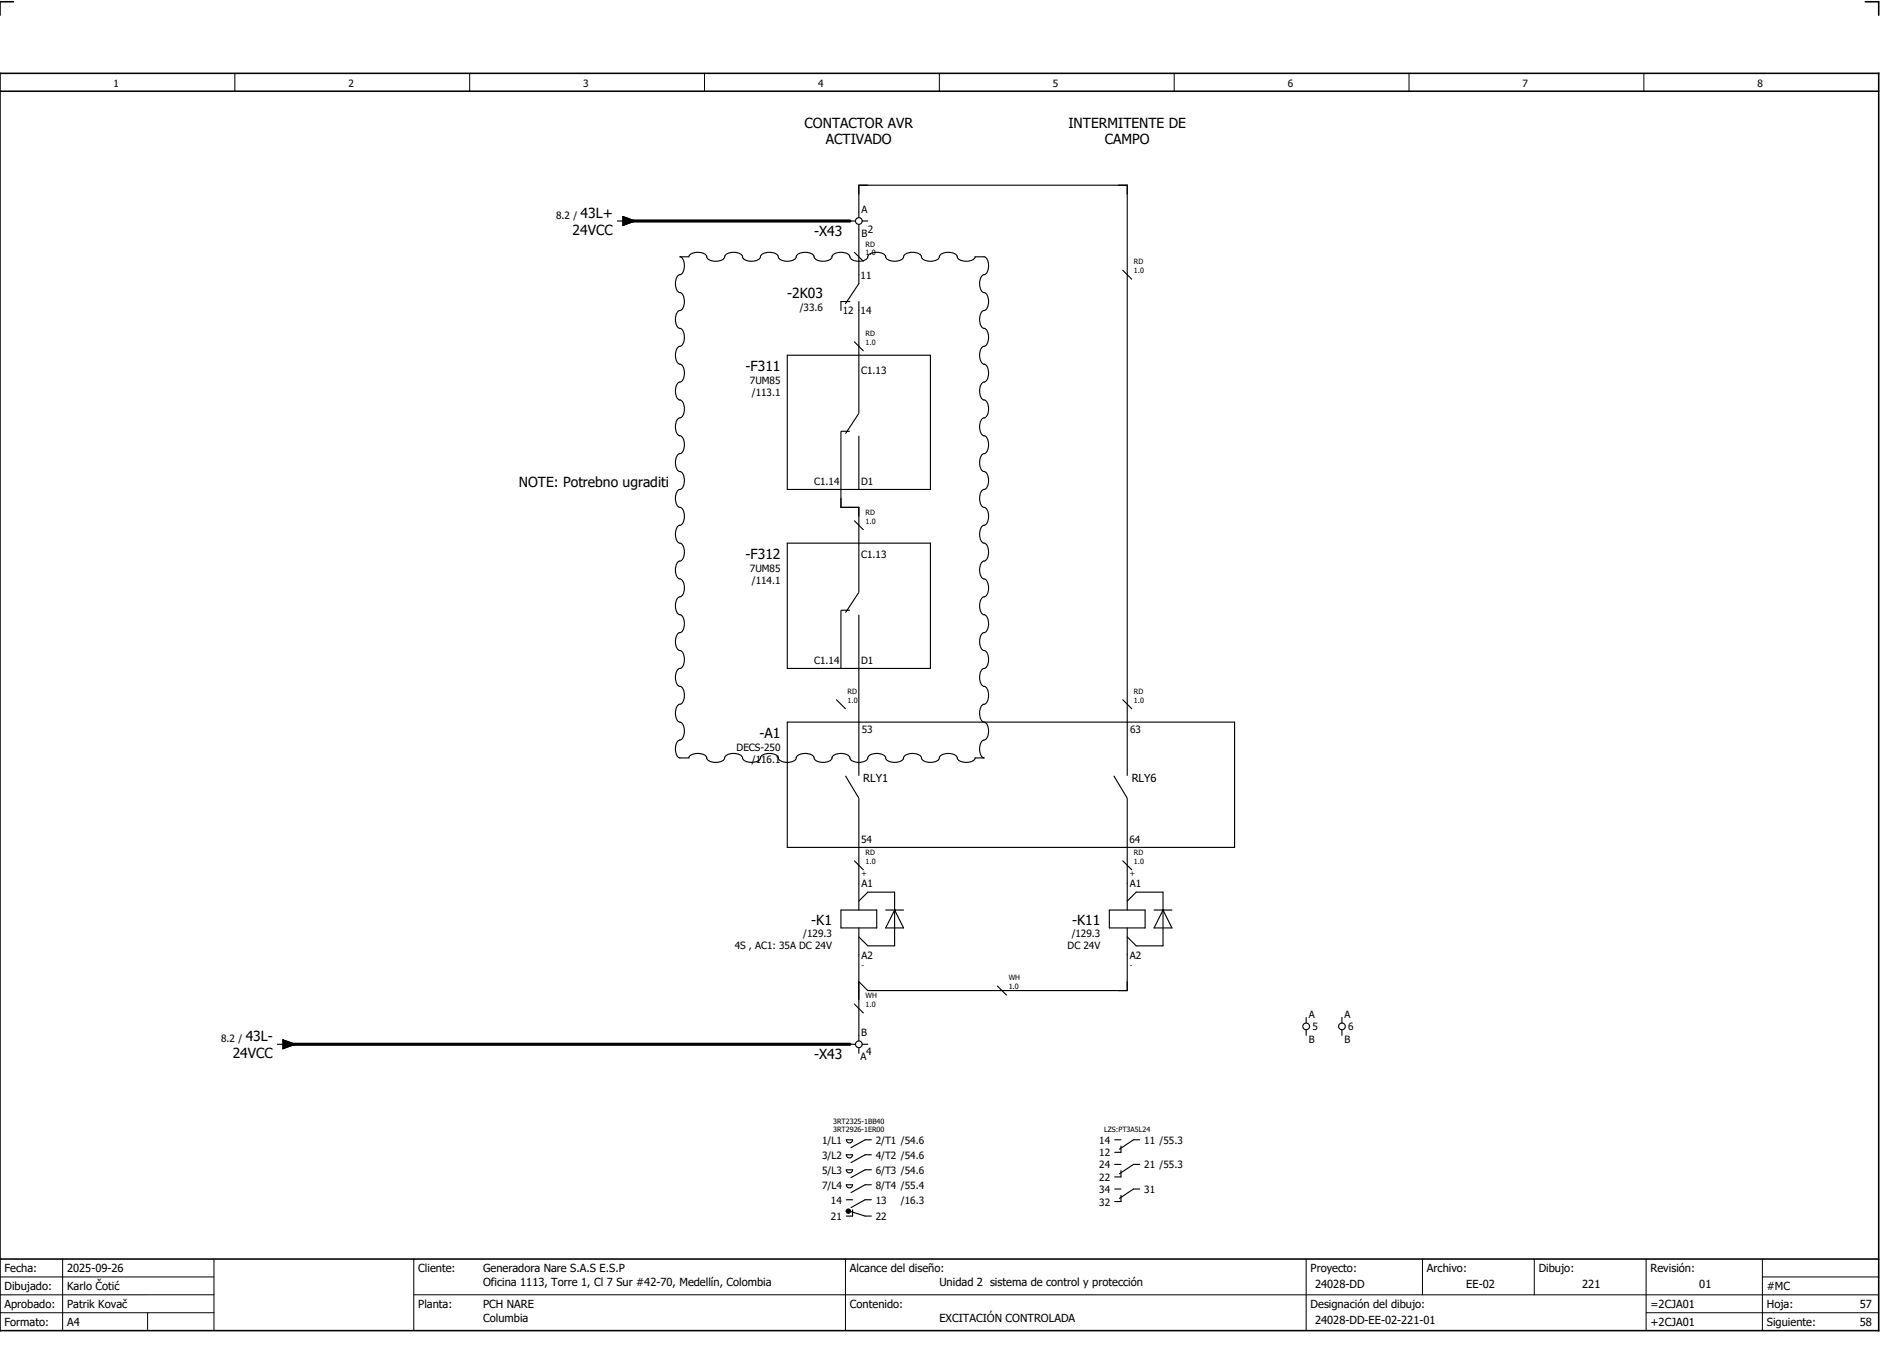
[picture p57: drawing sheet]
<svg xmlns="http://www.w3.org/2000/svg" width="421mm" height="301mm" viewBox="0 0 421 301" stroke-linecap="round" stroke-linejoin="round" font-family="sans-serif">
<defs><g id="words">
<g font-size="3.1">
<text x="179.9" y="28.5">CONTACTOR AVR</text>
<text x="238.9" y="28.5">INTERMITENTE DE</text>
<text x="184.6" y="32.3">ACTIVADO</text>
<text x="247" y="32.3">CAMPO</text>
<text x="128" y="52.5">24VCC</text>
<text x="129.8" y="48.8">43L+</text>
<text x="182" y="52.7">-X43</text>
<text x="176" y="66.6">-2K03</text>
<text x="166.7" y="83">-F311</text>
<text x="116" y="108.8">NOTE: Potrebno ugraditi</text>
<text x="166.7" y="125">-F312</text>
<text x="169.8" y="165">-A1</text>
<text x="181.4" y="206.6">-K1</text>
<text x="239.7" y="206.6">-K11</text>
<text x="54.9" y="232.8">43L-</text>
<text x="52" y="236.5">24VCC</text>
<text x="182" y="236.7">-X43</text>
</g>
<g font-size="2.5">
<text x="193" y="174.9">RLY1</text>
<text x="253" y="174.9">RLY6</text>
<text x="1" y="284.4">Fecha:</text>
<text x="15" y="284.4">2025-09-26</text>
<text x="93.5" y="284.4">Cliente:</text>
<text x="108" y="284.4">Generadora Nare S.A.S E.S.P</text>
<text x="108" y="287.4">Oficina 1113, Torre 1, Cl 7 Sur #42-70, Medellín, Colombia</text>
<text x="190" y="284.4">Alcance del diseño:</text>
<text x="210" y="287.4">Unidad 2 sistema de control y protección</text>
<text x="293" y="284.4">Proyecto:</text>
<text x="294" y="287.9">24028-DD</text>
<text x="319" y="284.4">Archivo:</text>
<text x="327.8" y="287.9">EE-02</text>
<text x="344" y="284.4">Dibujo:</text>
<text x="353.7" y="287.9">221</text>
<text x="369" y="284.4">Revisión:</text>
<text x="379.9" y="287.9">01</text>
<text x="1" y="288.4">Dibujado:</text>
<text x="1" y="292.4">Aprobado:</text>
<text x="15" y="288.4">Karlo Čotić</text>
<text x="15" y="292.4">Patrik Kovač</text>
<text x="93.5" y="292.4">Planta:</text>
<text x="108" y="292.4">PCH NARE</text>
<text x="190" y="292.4">Contenido:</text>
<text x="293" y="292.4">Designación del dibujo:</text>
<text x="369" y="292.4">=2CJA01</text>
<text x="395" y="292.4">Hoja:</text>
<text x="395" y="288.4">#MC</text>
<text x="415.8" y="292.4">57</text>
<text x="1" y="296.4">Formato:</text>
<text x="15" y="296.4">A4</text>
<text x="108" y="295.4">Columbia</text>
<text x="210" y="295.4">EXCITACIÓN CONTROLADA</text>
<text x="294" y="295.9">24028-DD-EE-02-221-01</text>
<text x="369" y="296.4">+2CJA01</text>
<text x="395" y="296.4">Siguiente:</text>
<text x="415.8" y="296.4">58</text>
</g>
<g font-size="2.2">
<text x="25.4" y="19.4">1</text>
<text x="77.9" y="19.4">2</text>
<text x="130.4" y="19.4">3</text>
<text x="182.9" y="19.4">4</text>
<text x="235.4" y="19.4">5</text>
<text x="287.9" y="19.4">6</text>
<text x="340.4" y="19.4">7</text>
<text x="392.9" y="19.4">8</text>
<text x="192.6" y="47.5">A</text>
<text x="124.3" y="48.9">8.2 /</text>
<text x="192.6" y="53">B</text>
<text x="194" y="52">2</text>
<text x="192.4" y="62.3">11</text>
<text x="178.8" y="69.5">/33.6</text>
<text x="188.4" y="70.2">12</text>
<text x="192.4" y="70.2">14</text>
<text x="192.5" y="83.6">C1.13</text>
<text x="167.6" y="85.9">7UM85</text>
<text x="168.1" y="88.6">/113.1</text>
<text x="182" y="108.4">C1.14</text>
<text x="192.5" y="108.4">D1</text>
<text x="192.5" y="124.6">C1.13</text>
<text x="167.6" y="127.9">7UM85</text>
<text x="168.1" y="130.6">/114.1</text>
<text x="182" y="148.4">C1.14</text>
<text x="192.5" y="148.4">D1</text>
<text x="164.7" y="167.9">DECS-250</text>
<text x="192.7" y="163.8">53</text>
<text x="252.7" y="163.8">63</text>
<text x="168.1" y="170.6">/116.1</text>
<text x="192.5" y="188.4">54</text>
<text x="252.5" y="188.4">64</text>
<text x="192.6" y="198.3">A1</text>
<text x="252.6" y="198.3">A1</text>
<text x="179.6" y="209.5">/129.3</text>
<text x="239.6" y="209.5">/129.3</text>
<text x="164.2" y="212.2">4S , AC1: 35A DC 24V</text>
<text x="192.6" y="214.2">A2</text>
<text x="238.7" y="212.2">DC 24V</text>
<text x="252.6" y="214.2">A2</text>
<text x="292.6" y="227.5">A</text>
<text x="300.6" y="227.5">A</text>
<text x="49.4" y="232.9">8.2 /</text>
<text x="192.5" y="231.5">B</text>
<text x="292.6" y="233">B</text>
<text x="293.4" y="230.3">5</text>
<text x="300.6" y="233">B</text>
<text x="301.4" y="230.3">6</text>
<text x="192.4" y="236.9">A</text>
<text x="193.6" y="235.7">4</text>
<text x="183.8" y="255.6">1/L1</text>
<text x="195.8" y="255.6">2/T1 /54.6</text>
<text x="245.8" y="255.6">14</text>
<text x="255.8" y="255.6">11 /55.3</text>
<text x="183.8" y="259">3/L2</text>
<text x="183.8" y="262.3">5/L3</text>
<text x="195.8" y="259">4/T2 /54.6</text>
<text x="195.8" y="262.3">6/T3 /54.6</text>
<text x="245.8" y="258.4">12</text>
<text x="245.8" y="263.9">22</text>
<text x="245.8" y="261.1">24</text>
<text x="255.8" y="261.1">21 /55.3</text>
<text x="183.8" y="265.7">7/L4</text>
<text x="185.8" y="269">14</text>
<text x="195.8" y="265.7">8/T4 /55.4</text>
<text x="195.8" y="269">13</text>
<text x="201.4" y="269">/16.3</text>
<text x="245.8" y="269.4">32</text>
<text x="245.8" y="266.6">34</text>
<text x="255.8" y="266.6">31</text>
<text x="185.8" y="272.7">21</text>
<text x="195.8" y="272.7">22</text>
</g>
<g font-size="1.6">
<text x="193.5" y="57.1">1.0</text>
<text x="193.5" y="55.1">RD</text>
<text x="253.5" y="59.1">RD</text>
<text x="253.5" y="61.1">1.0</text>
<text x="193.5" y="77.1">1.0</text>
<text x="193.5" y="75.1">RD</text>
<text x="193.5" y="117.1">1.0</text>
<text x="193.5" y="115.1">RD</text>
<text x="189.5" y="155.1">RD</text>
<text x="253.5" y="155.1">RD</text>
<text x="189.5" y="157.1">1.0</text>
<text x="253.5" y="157.1">1.0</text>
<text x="193.5" y="191.1">RD</text>
<text x="253.5" y="191.1">RD</text>
<text x="192.6" y="195.8">+</text>
<text x="193.5" y="193.1">1.0</text>
<text x="252.6" y="195.8">+</text>
<text x="253.5" y="193.1">1.0</text>
<text x="192.6" y="216.3">-</text>
<text x="225.5" y="221.1">1.0</text>
<text x="225.5" y="219.1">WH</text>
<text x="252.6" y="216.3">-</text>
<text x="193.5" y="225.1">1.0</text>
<text x="193.5" y="223.1">WH</text>
<text x="186.3" y="251.1">3RT2325-1BB40</text>
<text x="186.3" y="253.1">3RT2926-1ER00</text>
<text x="246.8" y="253.1">LZS:PT3A5L24</text>
</g>
</g></defs>
<path d="M0 16.4h420v281h-420zM3 .4h-3v3M417 .4h3v3M0 20.4h420M0 281.4h420" fill="none" stroke="#000" stroke-width=".35"/>
<g fill="none" stroke="#000" stroke-width=".22">
<path d="M52.5 16.4v4M105 16.4v4M157.5 16.4v4M210 16.4v4M262.5 16.4v4M315 16.4v4M367.5 16.4v4M0 285.4h47.8M0 293.4h47.8M14 281.4v16M33 293.4v4M47.8 281.4v16"/>
<path d="M47.8 289.4h-47.8M92.5 281.4v16M92.5 289.4h327.5M189 281.4v16M292 281.4v15.8M318 281.4v8M343 281.4v8M368 281.4v15.8M368 293.4h52M394 285.4h26M394 281.4v15.8"/>
</g>
<g fill="none" stroke="#000" stroke-width=".25">
<path d="M138 49.4h1.2M139.2 48.4l2.8 1-2.8 1zM152 57.4h2l.1-.3a2.98 2.98 0 0 1 3.8 0 1.68 1.68 0 0 0 2.1 1.3 1.68 1.68 0 0 0 2.1-1.3 2.98 2.98 0 0 1 3.8 0 1.69 1.69 0 0 0 2.1 1.3 1.68 1.68 0 0 0 2.1-1.3 2.98 2.98 0 0 1 3.8 0 1.68 1.68 0 0 0 2.1 1.3 1.68 1.68 0 0 0 2.1-1.3 2.98 2.98 0 0 1 3.8 0 1.69 1.69 0 0 0 2.1 1.3 1.68 1.68 0 0 0 2.1-1.3 2.98 2.98 0 0 1 3.8 0 1.69 1.69 0 0 0 2.1 1.3 1.68 1.68 0 0 0 2.1-1.3 2.98 2.98 0 0 1 3.8 0 1.69 1.69 0 0 0 2.1 1.3 1.68 1.68 0 0 0 2.1-1.3 2.98 2.98 0 0 1 3.8 0 1.68 1.68 0 0 0 2.1 1.3 1.68 1.68 0 0 0 2.1-1.3 2.98 2.98 0 0 1 3.8 0 1.69 1.69 0 0 0 2.1 1.3 1.94 1.94 0 0 0 2-1l2.3 .1a2.98 2.98 0 0 1 0 3.8 1.69 1.69 0 0 0-1.3 2.1 1.68 1.68 0 0 0 1.3 2.1 2.98 2.98 0 0 1 0 3.8 1.68 1.68 0 0 0-1.3 2.1 1.68 1.68 0 0 0 1.3 2.1 2.98 2.98 0 0 1 0 3.8 1.69 1.69 0 0 0-1.3 2.1 1.68 1.68 0 0 0 1.3 2.1 2.98 2.98 0 0 1 0 3.8 1.69 1.69 0 0 0-1.3 2.1 1.68 1.68 0 0 0 1.3 2.1 2.98 2.98 0 0 1 0 3.8 1.68 1.68 0 0 0-1.3 2.1 1.68 1.68 0 0 0 1.3 2.1 2.98 2.98 0 0 1 0 3.8 1.69 1.69 0 0 0-1.3 2.1 1.68 1.68 0 0 0 1.3 2.1 2.98 2.98 0 0 1 0 3.8 1.69 1.69 0 0 0-1.3 2.1 1.68 1.68 0 0 0 1.3 2.1 2.98 2.98 0 0 1 0 3.8 1.69 1.69 0 0 0-1.3 2.1 1.68 1.68 0 0 0 1.3 2.1 2.98 2.98 0 0 1 0 3.8 1.68 1.68 0 0 0-1.3 2.1 1.68 1.68 0 0 0 1.3 2.1 2.98 2.98 0 0 1 0 3.8 1.69 1.69 0 0 0-1.3 2.1 1.68 1.68 0 0 0 1.3 2.1 2.98 2.98 0 0 1 0 3.8 1.68 1.68 0 0 0-1.3 2.1 1.68 1.68 0 0 0 1.3 2.1 2.98 2.98 0 0 1 0 3.8 1.69 1.69 0 0 0-1.3 2.1 1.68 1.68 0 0 0 1.3 2.1 2.98 2.98 0 0 1 0 3.8 1.68 1.68 0 0 0-1.3 2.1 1.68 1.68 0 0 0 1.3 2.1 2.98 2.98 0 0 1 0 3.8 1.68 1.68 0 0 0-1.3 2.1 1.93 1.93 0 0 0 1 2h-2l-.1 .3a2.98 2.98 0 0 1-3.8 0 1.69 1.69 0 0 0-2.1-1.3 1.68 1.68 0 0 0-2.1 1.3 2.98 2.98 0 0 1-3.8 0 1.69 1.69 0 0 0-2.1-1.3 1.68 1.68 0 0 0-2.1 1.3 2.98 2.98 0 0 1-3.8 0 1.68 1.68 0 0 0-2.1-1.3 1.68 1.68 0 0 0-2.1 1.3 2.98 2.98 0 0 1-3.8 0 1.68 1.68 0 0 0-2.1-1.3 1.68 1.68 0 0 0-2.1 1.3 2.98 2.98 0 0 1-3.8 0 1.69 1.69 0 0 0-2.1-1.3 1.68 1.68 0 0 0-2.1 1.3 2.98 2.98 0 0 1-3.8 0 1.68 1.68 0 0 0-2.1-1.3 1.68 1.68 0 0 0-2.1 1.3 2.98 2.98 0 0 1-3.8 0 1.68 1.68 0 0 0-2.1-1.3 1.68 1.68 0 0 0-2.1 1.3 2.98 2.98 0 0 1-3.8 0 1.68 1.68 0 0 0-2.1-1.3 1.94 1.94 0 0 0-2 1l-2.3-.1a2.98 2.98 0 0 1 0-3.8 1.69 1.69 0 0 0 1.3-2.1 1.68 1.68 0 0 0-1.3-2.1 2.98 2.98 0 0 1 0-3.8 1.68 1.68 0 0 0 1.3-2.1 1.68 1.68 0 0 0-1.3-2.1 2.98 2.98 0 0 1 0-3.8 1.68 1.68 0 0 0 1.3-2.1 1.68 1.68 0 0 0-1.3-2.1 2.98 2.98 0 0 1 0-3.8 1.68 1.68 0 0 0 1.3-2.1 1.68 1.68 0 0 0-1.3-2.1 2.98 2.98 0 0 1 0-3.8 1.68 1.68 0 0 0 1.3-2.1 1.68 1.68 0 0 0-1.3-2.1 2.98 2.98 0 0 1 0-3.8 1.69 1.69 0 0 0 1.3-2.1 1.68 1.68 0 0 0-1.3-2.1 2.98 2.98 0 0 1 0-3.8 1.68 1.68 0 0 0 1.3-2.1 1.68 1.68 0 0 0-1.3-2.1 2.98 2.98 0 0 1 0-3.8 1.69 1.69 0 0 0 1.3-2.1 1.68 1.68 0 0 0-1.3-2.1 2.98 2.98 0 0 1 0-3.8 1.69 1.69 0 0 0 1.3-2.1 1.68 1.68 0 0 0-1.3-2.1 2.98 2.98 0 0 1 0-3.8 1.69 1.69 0 0 0 1.3-2.1 1.68 1.68 0 0 0-1.3-2.1 2.98 2.98 0 0 1 0-3.8 1.68 1.68 0 0 0 1.3-2.1 1.68 1.68 0 0 0-1.3-2.1 2.98 2.98 0 0 1 0-3.8 1.69 1.69 0 0 0 1.3-2.1 1.68 1.68 0 0 0-1.3-2.1 2.97 2.97 0 0 1 0-3.8 1.69 1.69 0 0 0 1.3-2.1 1.68 1.68 0 0 0-1.3-2.1 2.98 2.98 0 0 1 0-3.8 1.68 1.68 0 0 0 1.3-2.1 1.93 1.93 0 0 0-1-2zM190 49.4h1.2M191 56.4l2 2M192 48.6v-7.2h60v132M192 50.1v13.3l-3 4.5M192.8 49.4h1.2M176 79.4h32v30h-32zM190 67.4h-2v2M191 76.4l2 2M192 67.4v25l-3 4.5"/>
<path d="M251 60.4l2 2M190 96.4h-2v17h4v19l-3 4.5M192 97.4v12M191 116.4l2 2M176 121.4h32v28h-32zM190 136.4h-2v13M192 137.4v36M187 156.4l2 2M251 156.4l2 2M176 161.4h100v28h-100zM189 173.4l3 5v25M249 173.4l3 5v25"/>
<path d="M191 192.4l2 2M251 192.4l2 2M188 203.4h8v4h-8zM192 207.4v25.2M192 201.4l2-2h6v12h-6l-2-2M198 203.4h4M200 203.4h.1M200 203.4l2 4h-4zM248 203.4h8v4h-8zM252 207.4v14h-58l-2-2M252 201.4l2-2h6v12h-6l-2-2M258 203.4h4"/>
<path d="M260 203.4h.1M260 203.4l2 4h-4zM62 233.4h1.2M63.2 232.4l2.8 1-2.8 1zM190 233.4h1.2M191 224.4l2 2M192 234.1v1.3M192.8 233.4h1.2M223 220.4l2 2M292 227.4v1.2M292 230.1v1.3M300 227.4v1.2"/>
<path d="M300 230.1v1.3M189.2 254.7h1.4a.7 .7 0 0 1-.7 .7 .7 .7 0 0 1-.7-.7zM189.2 258.1h1.4a.7 .7 0 0 1-.7 .7 .7 .7 0 0 1-.7-.7zM194.8 254.7h-1.4l-3.1 1.8M194.8 258.1h-1.4l-3.1 1.7M249.2 254.7h1.4M250.6 256.1v1.4h-1.4M254.8 254.7h-1.4l-3.1 2.1M189.2 261.4h1.4a.7 .7 0 0 1-.7 .7 .7 .7 0 0 1-.7-.7zM189.2 264.8h1.4a.7 .7 0 0 1-.7 .7 .7 .7 0 0 1-.7-.7zM189.2 268.1h1.4M190.3 270.8l3.1 1h1.4"/>
<path d="M190.6 270.4v1.4h-1.4M194.8 261.4h-1.4l-3.1 1.8M194.8 264.8h-1.4l-3.1 1.7M194.8 268.1h-1.4l-3.1 1.8M249.2 260.2h1.4M249.2 265.7h1.4M250.6 261.6v1.4h-1.4M250.6 267.1v1.4h-1.4M254.8 260.2h-1.4l-3.1 2.1M254.8 265.7h-1.4l-3.1 2.1"/>
<circle cx="192" cy="49.4" r=".75"/>
<circle cx="192" cy="233.4" r=".75"/>
<circle cx="292" cy="229.4" r=".75"/>
<circle cx="300" cy="229.4" r=".75"/>
</g>
<path d="M140 49.4h50M64 233.4h126" fill="none" stroke="#000" stroke-width=".7"/>
<circle cx="189.7" cy="270.7" r=".62" fill="#000"/>
<path d="M139.2 48.4l2.8 1-2.8 1zM63.2 232.4l2.8 1-2.8 1z" fill="#000" stroke="#000" stroke-width=".22"/>
<use href="#words"/>
</svg>
